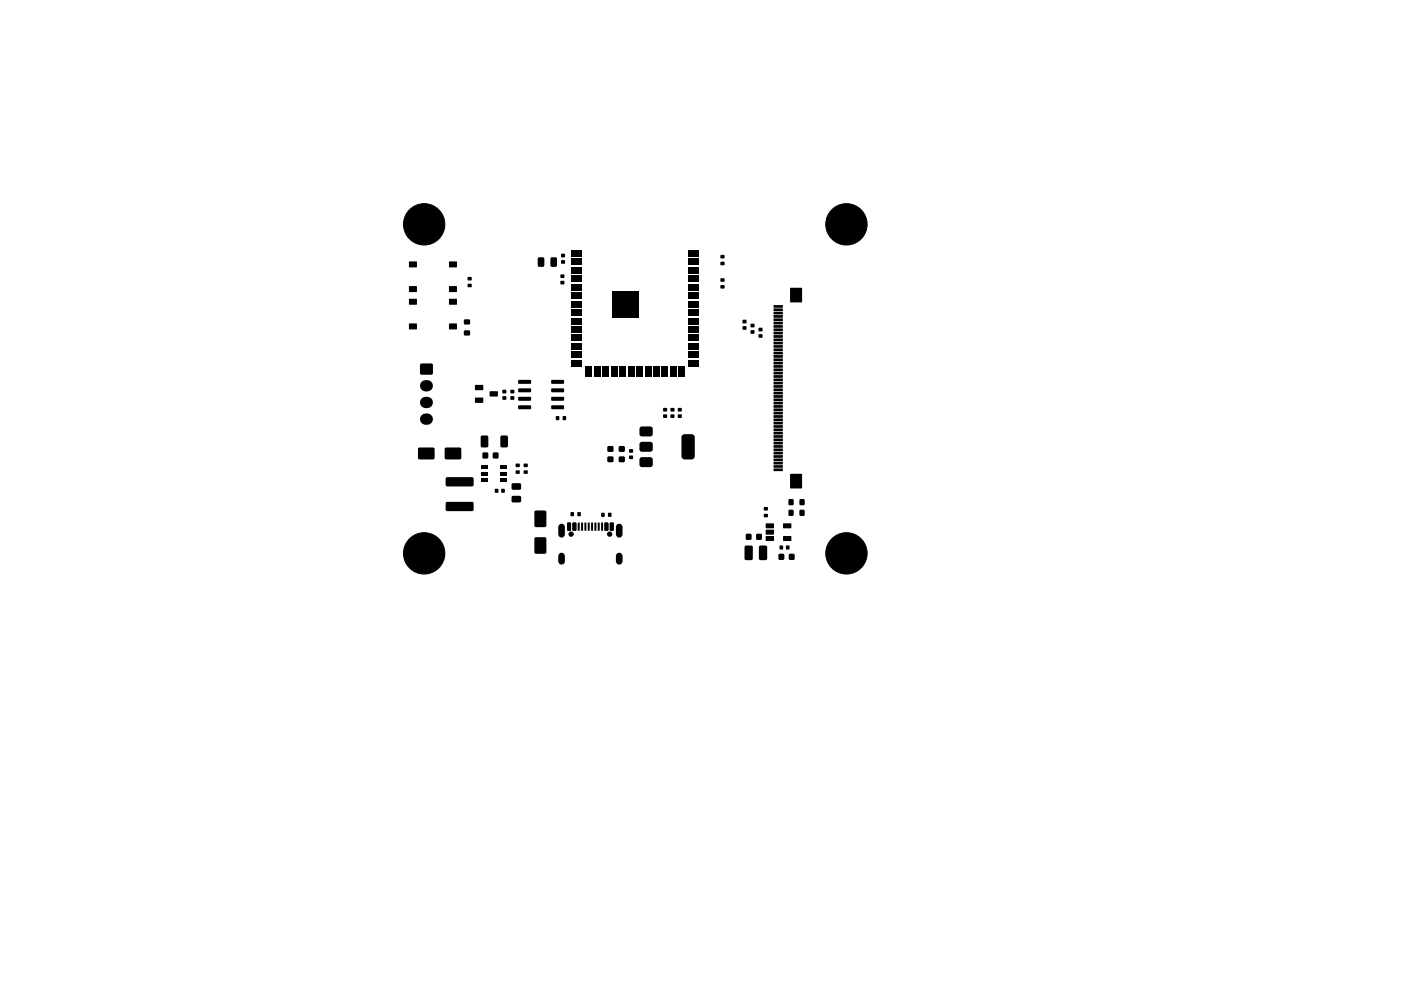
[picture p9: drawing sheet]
<svg xmlns="http://www.w3.org/2000/svg" width="210mm" height="148mm" viewBox="0 0 210 148" stroke-linecap="round" stroke-linejoin="round" font-family="sans-serif">
<g fill="#000">
<path d="M80.7 38.6h.6l.3 .1v1.1l-.2 .2h-.6l-.2-.1zM82.6 38.6h.6l.3 .1v1.1l-.2 .2h-.6l-.2-.1zM84.1 38.1h.6v.5h-.6zM84.1 39h.6v.5h-.6zM85.7 37.5h1.5v.9h-1.5zM85.7 38.8h1.5v.9h-1.5zM103.2 38.8h1.5v.9h-1.5zM103.2 37.5h1.5v.9h-1.5zM108 38.3h.6v.4h-.6zM108 39.3h.6v.4h-.6zM61.3 42.9h1.2v.9h-1.2zM61.3 39.2h1.2v.9h-1.2z"/>
<path d="M61.3 48.5h1.2v.9h-1.2zM61.3 44.8h1.2v.9h-1.2zM63 54.6h1.8v1.5h-1.8zM67.3 42.9h1.2v.9h-1.2zM67.3 39.2h1.2v.9h-1.2zM67.3 48.5h1.2v.9h-1.2zM67.3 44.8h1.2v.9h-1.2zM70.1 42.6h.6v.4h-.6zM70.1 41.6h.6v.4h-.6zM69.6 47.9h.8v.7h-.8zM69.6 49.6h.8v.7h-.8zM71.2 57.7h1.2v.8h-1.1z"/>
<path d="M71.2 59.6h1.2v.8h-1.1zM73.4 58.7h1.2v.7l-1.1 .1zM75.3 59.4h.6v.5h-.6zM75.3 58.5h.6v.5h-.6zM76.5 58.5h.6v.5h-.6zM76.5 59.4h.6v.5h-.6zM77.7 57h1.8l.1 .5-.1 .1-1.7-.1-.1-.1zM77.7 58.3l1.8-.1 .1 .5-.1 .1h-1.7l-.1-.1zM77.7 59.5h1.8l.1 .5-.1 .1h-1.7l-.1-.1zM82.7 59.5h1.8l.1 .5-.2 .1h-1.7l-.1-.1zM82.7 58.3l1.8-.1 .1 .5-.2 .1h-1.7l-.1-.1zM82.7 57h1.8l.1 .5-.2 .1-1.7-.1-.1-.1z"/>
<path d="M84 42.1h.6v.5h-.6zM84 41.2h.6v.5h-.6zM85.7 40.1h1.5v.9h-1.5zM85.7 41.3h1.5v.9h-1.5zM85.7 42.6h1.5v.9h-1.5zM85.7 43.9h1.5v.9h-1.5zM85.7 45.2h1.5v.9h-1.5zM85.7 46.4h1.5v.9h-1.5zM85.7 47.7h1.5v.9h-1.5zM85.7 49h1.5v.9h-1.5zM85.7 50.2h1.5v.9h-1.5zM85.7 51.5h1.5v.9h-1.5z"/>
<path d="M85.7 52.8h1.5v.9h-1.5zM85.7 54h1.5v.9h-1.5zM87.8 55h.9v1.5h-.9zM89.1 55h.9v1.5h-.9zM90.3 55h.9v1.5h-.9zM91.6 55h.9v1.5h-.9zM91.8 43.8h3.9v3.9h-3.9zM92.9 55h.9v1.5h-.9zM94.1 55h.9v1.5h-.9zM95.4 55h.9v1.5h-.9zM96.7 55h.9v1.5h-.9zM98 55h.9v1.5h-.9z"/>
<path d="M99.2 55h.9v1.5h-.9zM100.5 55h.9v1.5h-.9zM101.8 55h.9v1.5h-.9zM103.2 54h1.5v.9h-1.5zM103.2 52.8h1.5v.9h-1.5zM103.2 51.5h1.5v.9h-1.5zM103.2 50.2h1.5v.9h-1.5zM103.2 49h1.5v.9h-1.5zM103.2 47.7h1.5v.9h-1.5zM103.2 46.4h1.5v.9h-1.5zM103.2 45.2h1.5v.9h-1.5zM103.2 43.9h1.5v.9h-1.5z"/>
<path d="M103.2 42.6h1.5v.9h-1.5zM103.2 41.3h1.5v.9h-1.5zM103.2 40.1h1.5v.9h-1.5zM108 42.8h.6v.4h-.6zM108 41.8h.6v.4h-.6zM111.3 48.9h.6v.5h-.6zM111.3 48h.6v.5h-.6zM112.5 49.5h.6v.5h-.6zM112.5 48.6h.6v.5h-.6zM113.7 50.1h.6v.5h-.6zM113.7 49.2h.6v.5h-.6zM116 59.3h1.3v.3h-1.3z"/>
<path d="M116 58.8h1.3v.3h-1.3zM116 58.3h1.3v.3h-1.3zM116 57.8h1.3v.3h-1.3zM116 57.3h1.3v.3h-1.3zM116 56.8h1.3v.3h-1.3zM116 56.3h1.3v.3h-1.3zM116 55.8h1.3v.3h-1.3zM116 55.3h1.3v.3h-1.3zM116 54.8h1.3v.3h-1.3zM116 54.3h1.3v.3h-1.3zM116 53.8h1.3v.3h-1.3zM116 53.3h1.3v.3h-1.3z"/>
<path d="M116 52.8h1.3v.3h-1.3zM116 52.3h1.3v.3h-1.3zM116 51.8h1.3v.3h-1.3zM116 51.3h1.3v.3h-1.3zM116 50.8h1.3v.3h-1.3zM116 50.3h1.3v.3h-1.3zM116 49.8h1.3v.3h-1.3zM116 49.3h1.3v.3h-1.3zM116 48.8h1.3v.3h-1.3zM116 48.3h1.3v.3h-1.3zM116 47.8h1.3v.3h-1.3zM116 47.3h1.3v.3h-1.3z"/>
<path d="M116 46.8h1.3v.3h-1.3zM116 46.3h1.3v.3h-1.3zM116 45.8h1.3v.3h-1.3zM118.5 43.2h1.7v2.1h-1.7zM62.7 67.2h2.4v1.6h-2.4zM66.9 75.3h3.9l.2 .2v1l-.3 .2-3.7-.1-.2-.2zM66.9 71.6h3.9l.2 .2v1l-.3 .2-3.7-.1-.2-.2zM66.7 67.2h2.4v1.6h-2.4zM72.1 65.4l.8-.1 .3 .2v1.4l-.2 .2h-.7l-.2-.2zM72.4 67.9h.7v.8h-.7zM72.2 71.7h1v.6h-1zM72.2 70.8h1v.5h-1z"/>
<path d="M72.2 69.8h1v.6h-1zM73.9 67.9h.8v.8h-.8zM74.2 73.3h.5v.6h-.5zM75.1 65.4l.8-.1 .2 .2v1.4l-.1 .2h-.8l-.2-.2zM75.2 73.3h.4v.6h-.4zM74.9 69.8h1v.6h-1zM74.9 70.8h1v.5h-1zM74.9 71.7h1v.6h-1zM76.7 74.4h1.3l.1 .2v.6l-.2 .2-1.1-.1-.1-.2zM76.7 72.5h1.3l.1 .2v.6l-.2 .2-1.1-.1-.1-.2zM77.7 60.8h1.8l.1 .5-.1 .1h-1.7l-.1-.2zM77.3 69.5h.6v.5h-.6z"/>
<path d="M77.3 70.6h.6v.4h-.6zM78.5 69.5h.6v.5h-.6zM78.5 70.6h.6v.4h-.6zM80.2 76.6h1.6v2.4h-1.6zM82.7 60.8h1.8l.1 .5-.2 .1h-1.7l-.1-.2zM83.3 62.4h.5v.6h-.5zM84.4 62.4h.4v.6h-.4zM85 78.4h.4h.2v1l-.1 .2-.5-.1zM85.8 78.4h.4h.2v1l-.1 .2-.5-.1zM85.5 76.8h.5v.6h-.5zM86.6 78.4h.3l-.1 1.2-.2-.1zM86.6 76.8h.4v.6h-.4z"/>
<path d="M87.1 78.4h.3l-.1 1.2-.2-.1zM87.6 78.4h.3l-.1 1.2-.2-.1zM88.1 78.4h.3l-.1 1.2-.2-.1zM88.6 78.4h.3l-.1 1.2-.2-.1zM89.1 78.4h.3l-.1 1.2-.2-.1zM89.6 78.4h.3l-.1 1.2-.2-.1zM90.1 78.4h.3l-.1 1.2-.2-.1zM90.6 78.4h.4h.2v1l-.1 .2-.5-.1zM90.1 76.9h.5v.6h-.5zM91.1 68.5h.8v.8h-.8zM91.1 66.9h.8v.8h-.8zM91.4 78.4h.5h.1v1l-.1 .2-.5-.1z"/>
<path d="M91.2 76.9h.4v.6h-.4zM92.8 68.5h.8v.8h-.8zM92.8 66.9h.8v.8h-.8zM94.3 68.3h.6v.5h-.6zM94.3 67.4h.6v.5h-.6zM95.9 64.1l.3-.1h1.5l.1 .3v1l-.3 .2-1.5-.1-.2-.3zM95.9 66.4l.3-.1h1.5l.1 .3v1l-.3 .2-1.5-.1-.2-.3zM95.9 68.7l.3-.1h1.5l.1 .3v1l-.3 .2-1.5-.1-.2-.3zM99.4 62.2h.6v.4h-.6zM99.4 61.2h.6v.5h-.6zM100.5 62.2h.6v.4h-.6zM100.5 61.2h.6v.5h-.6z"/>
<path d="M101.6 62.2h.6v.4h-.6zM101.6 61.2h.6v.5h-.6zM102.3 65.2l.2-.1h1.1l.5 .3v3l-.2 .4-1.4 .1-.3-.3-.1-3zM114.5 77.1h.6v.4h-.6zM114.5 76.1h.6v.4h-.6zM114.8 78.5h1.2v.7h-1.2zM114.8 79.5l1.2-.1v.7l-1.2 .1zM116 70.3h1.3v.3h-1.3zM116 69.8h1.3v.3h-1.3zM116 69.3h1.3v.3h-1.3zM116 68.8h1.3v.3h-1.3zM116 68.3h1.3v.3h-1.3z"/>
<path d="M116 67.8h1.3v.3h-1.3zM116 67.3h1.3v.3h-1.3zM116 66.8h1.3v.3h-1.3zM116 66.3h1.3v.3h-1.3zM116 65.8h1.3v.3h-1.3zM116 65.3h1.3v.3h-1.3zM116 64.8h1.3v.3h-1.3zM116 64.3h1.3v.3h-1.3zM116 63.8h1.3v.3h-1.3zM116 63.3h1.3v.3h-1.3zM116 62.8h1.3v.3h-1.3zM116 62.3h1.3v.3h-1.3z"/>
<path d="M116 61.8h1.3v.3h-1.3zM116 61.3h1.3v.3h-1.3zM116 60.8h1.3v.3h-1.3zM116 60.3h1.3v.3h-1.3zM116 59.8h1.3v.3h-1.3zM117.4 78.5h1.2v.7h-1.2zM118.2 76.5h.7v.8h-.7zM118.2 74.9h.7v.8h-.7zM118.5 71.1h1.7v2.1h-1.7zM119.9 76.5h.7v.8h-.7zM119.9 74.9h.7v.8h-.7zM80.2 80.6h1.6v2.4h-1.6z"/>
<path d="M111.8 80.1h.8v.8h-.8zM111.7 81.9l.9-.1 .2 .2v1.8l-.1 .2h-.9l-.2-.2zM113.4 80.1h.8v.8h-.8zM114.8 80.4h1.2v.7h-1.2zM113.8 81.9l.9-.1 .3 .2v1.8l-.2 .2h-.8l-.2-.2zM117.4 80.4h1.2v.7h-1.2zM116.9 81.8h.5v.6h-.5zM116.7 83.1h.8v.8h-.8zM117.8 81.8h.5v.6h-.5zM118.3 83.1h.8v.8h-.8z"/>
</g>
<g fill="#000" stroke="#000" stroke-width=".15">
<circle cx="63.6" cy="33.6" r="3.1"/>
<circle cx="126.9" cy="33.6" r="3.1"/>
<circle cx="92.3" cy="45" r=".3"/>
<circle cx="92.3" cy="46.4" r=".3"/>
<circle cx="93" cy="45.7" r=".3"/>
<circle cx="93" cy="47.1" r=".3"/>
<circle cx="93" cy="44.3" r=".3"/>
<circle cx="93.7" cy="45" r=".3"/>
<circle cx="93.7" cy="46.4" r=".3"/>
<circle cx="94.4" cy="45.7" r=".3"/>
<circle cx="94.4" cy="47.1" r=".3"/>
<circle cx="94.4" cy="44.3" r=".3"/>
<circle cx="95.1" cy="45" r=".3"/>
<circle cx="95.1" cy="46.4" r=".3"/>
<circle cx="63.6" cy="83" r="3.1"/>
<circle cx="85.6" cy="80.1" r=".32"/>
<circle cx="91.4" cy="80.1" r=".32"/>
<circle cx="126.9" cy="83" r="3.1"/>
</g>
<path d="M63.8 57.9h.2M63.8 60.4h.2M63.8 62.9h.2" fill="none" stroke="#000" stroke-width="1.7"/>
<path d="M84.2 79v1.1M92.8 79v1.1M84.2 83.4v.8M92.8 83.4v.8" fill="none" stroke="#000" stroke-width="1"/>
</svg>
